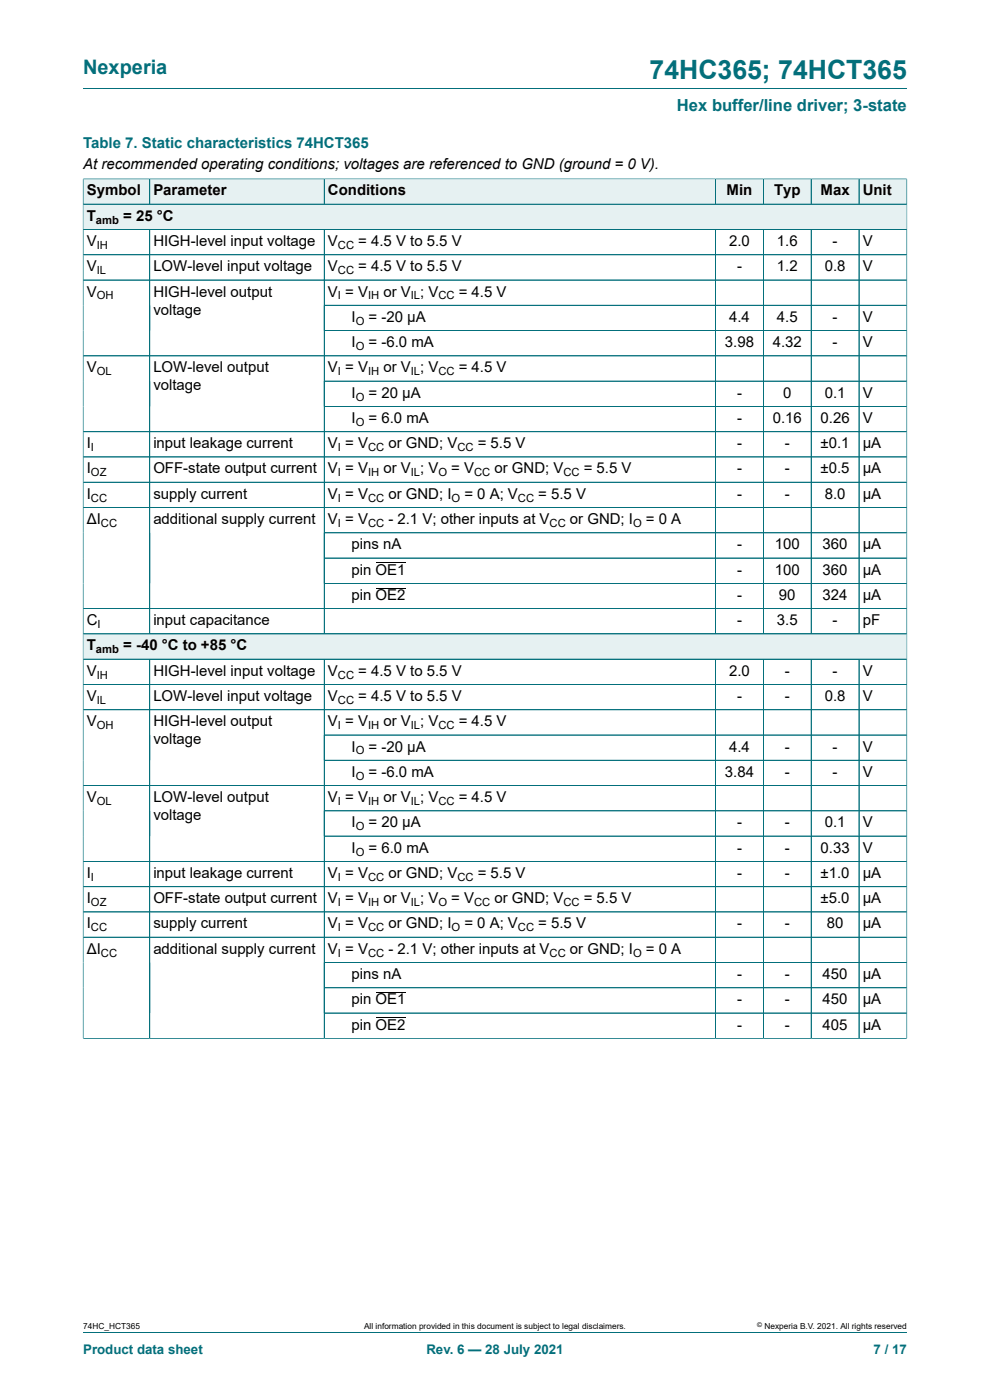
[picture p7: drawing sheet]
<svg xmlns="http://www.w3.org/2000/svg" width="210mm" height="297mm" viewBox="0 0 210 297" stroke-linecap="round" stroke-linejoin="round" font-family="sans-serif">
<defs><g id="words">
<text font-size="5.6" fill="#036f7b" x="137.8" y="16.8">74HC365; 74HCT365</text>
<text font-size="4.2" fill="#036f7b" x="17.6" y="15.6">Nexperia</text>
<text font-size="3.5" fill="#036f7b" x="143.6" y="23.7">Hex buffer/line driver; 3-state</text>
<text font-size="3.2" fill="#036f7b" x="17.6" y="31.3">Table 7. Static characteristics 74HCT365</text>
<g font-size="3.2">
<text x="17.6" y="35.8">At recommended operating conditions; voltages are referenced to GND (ground = 0 V).</text>
<text x="18.4" y="41.5">Symbol</text>
<text x="32.5" y="41.5">Parameter</text>
<text x="69.6" y="41.5">Conditions</text>
<text x="154.1" y="41.5">Min</text>
<text x="164.2" y="41.5">Typ</text>
<text x="174.1" y="41.5">Max</text>
<text x="183" y="41.5">Unit</text>
<text x="18.4" y="46.8">T</text>
<text x="26.1" y="46.8">= 25 °C</text>
<text x="18.4" y="52.2">V</text>
<text x="32.5" y="52.2">HIGH-level input voltage</text>
<text x="69.6" y="52.2">V</text>
<text x="76" y="52.2">= 4.5 V to 5.5 V</text>
<text x="154.7" y="52.2">2.0</text>
<text x="164.8" y="52.2">1.6</text>
<text x="176.6" y="52.2">-</text>
<text x="183" y="52.2">V</text>
<text x="18.4" y="57.5">V</text>
<text x="32.5" y="57.5">LOW-level input voltage</text>
<text x="69.6" y="57.5">V</text>
<text x="76" y="57.5">= 4.5 V to 5.5 V</text>
<text x="156.3" y="57.5">-</text>
<text x="164.8" y="57.5">1.2</text>
<text x="174.9" y="57.5">0.8</text>
<text x="183" y="57.5">V</text>
<text x="18.4" y="62.9">V</text>
<text x="32.5" y="62.9">HIGH-level output</text>
<text x="69.6" y="62.9">V = V</text>
<text x="81.3" y="62.9">or V ; V</text>
<text x="97.3" y="62.9">= 4.5 V</text>
<text x="32.5" y="66.7">voltage</text>
<text x="74.6" y="68.3">I</text>
<text x="78.2" y="68.3">= -20 μA</text>
<text x="154.7" y="68.3">4.4</text>
<text x="164.8" y="68.3">4.5</text>
<text x="176.6" y="68.3">-</text>
<text x="183" y="68.3">V</text>
<text x="74.6" y="73.6">I</text>
<text x="78.2" y="73.6">= -6.0 mA</text>
<text x="153.8" y="73.6">3.98</text>
<text x="163.9" y="73.6">4.32</text>
<text x="176.6" y="73.6">-</text>
<text x="183" y="73.6">V</text>
<text x="18.4" y="79">V</text>
<text x="32.5" y="79">LOW-level output</text>
<text x="32.5" y="82.8">voltage</text>
<text x="69.6" y="79">V = V</text>
<text x="81.3" y="79">or V ; V</text>
<text x="97.3" y="79">= 4.5 V</text>
<text x="74.6" y="84.4">I</text>
<text x="74.6" y="89.7">I</text>
<text x="78.2" y="84.4">= 20 μA</text>
<text x="78.2" y="89.7">= 6.0 mA</text>
<text x="156.3" y="84.4">-</text>
<text x="156.3" y="89.7">-</text>
<text x="163.9" y="89.7">0.16</text>
<text x="166.1" y="84.4">0</text>
<text x="174.1" y="89.7">0.26</text>
<text x="174.9" y="84.4">0.1</text>
<text x="183" y="84.4">V</text>
<text x="183" y="89.7">V</text>
<text x="18.4" y="95.1">I</text>
<text x="32.5" y="95.1">input leakage current</text>
<text x="69.6" y="95.1">V = V</text>
<text x="82.4" y="95.1">or GND; V</text>
<text x="101.3" y="95.1">= 5.5 V</text>
<text x="156.3" y="95.1">-</text>
<text x="166.5" y="95.1">-</text>
<text x="174.1" y="95.1">±0.1</text>
<text x="183" y="95.1">μA</text>
<text x="18.4" y="100.4">I</text>
<text x="32.5" y="100.4">OFF-state output current</text>
<text x="69.6" y="100.4">V = V</text>
<text x="81.3" y="100.4">or V ; V</text>
<text x="95.7" y="100.4">= V</text>
<text x="104.9" y="100.4">or GND; V</text>
<text x="123.8" y="100.4">= 5.5 V</text>
<text x="156.3" y="100.4">-</text>
<text x="166.5" y="100.4">-</text>
<text x="174.1" y="100.4">±0.5</text>
<text x="183" y="100.4">μA</text>
<text x="18.4" y="105.8">I</text>
<text x="32.5" y="105.8">supply current</text>
<text x="69.6" y="105.8">V = V</text>
<text x="82.4" y="105.8">or GND; I</text>
<text x="98.5" y="105.8">= 0 A; V</text>
<text x="114.2" y="105.8">= 5.5 V</text>
<text x="156.3" y="105.8">-</text>
<text x="166.5" y="105.8">-</text>
<text x="174.9" y="105.8">8.0</text>
<text x="183" y="105.8">μA</text>
<text x="18.4" y="111.2">ΔI</text>
<text x="32.5" y="111.2">additional supply current</text>
<text x="69.6" y="111.2">V = V</text>
<text x="82.4" y="111.2">- 2.1 V; other inputs at V</text>
<text x="120.9" y="111.2">or GND; I</text>
<text x="137" y="111.2">= 0 A</text>
<text x="74.6" y="116.5">pins nA</text>
<text x="156.3" y="116.5">-</text>
<text x="164.4" y="116.5">100</text>
<text x="174.5" y="116.5">360</text>
<text x="183" y="116.5">μA</text>
<text x="74.6" y="121.9">pin OE1</text>
<text x="156.3" y="121.9">-</text>
<text x="164.4" y="121.9">100</text>
<text x="174.5" y="121.9">360</text>
<text x="183" y="121.9">μA</text>
<text x="74.6" y="127.3">pin OE2</text>
<text x="156.3" y="127.3">-</text>
<text x="165.2" y="127.3">90</text>
<text x="174.5" y="127.3">324</text>
<text x="183" y="127.3">μA</text>
<text x="18.4" y="132.6">C</text>
<text x="18.4" y="138">T</text>
<text x="26.1" y="138">= -40 °C to +85 °C</text>
<text x="32.5" y="132.6">input capacitance</text>
<text x="156.3" y="132.6">-</text>
<text x="164.8" y="132.6">3.5</text>
<text x="176.6" y="132.6">-</text>
<text x="183" y="132.6">pF</text>
<text x="18.4" y="143.3">V</text>
<text x="32.5" y="143.3">HIGH-level input voltage</text>
<text x="69.6" y="143.3">V</text>
<text x="76" y="143.3">= 4.5 V to 5.5 V</text>
<text x="154.7" y="143.3">2.0</text>
<text x="166.5" y="143.3">-</text>
<text x="176.6" y="143.3">-</text>
<text x="183" y="143.3">V</text>
<text x="18.4" y="148.7">V</text>
<text x="32.5" y="148.7">LOW-level input voltage</text>
<text x="69.6" y="148.7">V</text>
<text x="76" y="148.7">= 4.5 V to 5.5 V</text>
<text x="156.3" y="148.7">-</text>
<text x="166.5" y="148.7">-</text>
<text x="174.9" y="148.7">0.8</text>
<text x="183" y="148.7">V</text>
<text x="18.4" y="154.1">V</text>
<text x="32.5" y="154.1">HIGH-level output</text>
<text x="69.6" y="154.1">V = V</text>
<text x="81.3" y="154.1">or V ; V</text>
<text x="97.3" y="154.1">= 4.5 V</text>
<text x="32.5" y="157.9">voltage</text>
<text x="74.6" y="159.4">I</text>
<text x="78.2" y="159.4">= -20 μA</text>
<text x="154.7" y="159.4">4.4</text>
<text x="166.5" y="159.4">-</text>
<text x="176.6" y="159.4">-</text>
<text x="183" y="159.4">V</text>
<text x="74.6" y="164.8">I</text>
<text x="78.2" y="164.8">= -6.0 mA</text>
<text x="153.8" y="164.8">3.84</text>
<text x="166.5" y="164.8">-</text>
<text x="176.6" y="164.8">-</text>
<text x="183" y="164.8">V</text>
<text x="18.4" y="170.2">V</text>
<text x="32.5" y="170.2">LOW-level output</text>
<text x="32.5" y="174">voltage</text>
<text x="69.6" y="170.2">V = V</text>
<text x="81.3" y="170.2">or V ; V</text>
<text x="97.3" y="170.2">= 4.5 V</text>
<text x="74.6" y="175.5">I</text>
<text x="78.2" y="175.5">= 20 μA</text>
<text x="156.3" y="175.5">-</text>
<text x="166.5" y="175.5">-</text>
<text x="174.9" y="175.5">0.1</text>
<text x="183" y="175.5">V</text>
<text x="74.6" y="180.9">I</text>
<text x="78.2" y="180.9">= 6.0 mA</text>
<text x="156.3" y="180.9">-</text>
<text x="166.5" y="180.9">-</text>
<text x="174.1" y="180.9">0.33</text>
<text x="183" y="180.9">V</text>
<text x="18.4" y="186.2">I</text>
<text x="18.4" y="191.6">I</text>
<text x="32.5" y="186.2">input leakage current</text>
<text x="32.5" y="191.6">OFF-state output current</text>
<text x="69.6" y="186.2">V = V</text>
<text x="69.6" y="191.6">V = V</text>
<text x="81.3" y="191.6">or V ; V</text>
<text x="82.4" y="186.2">or GND; V</text>
<text x="95.7" y="191.6">= V</text>
<text x="101.3" y="186.2">= 5.5 V</text>
<text x="104.9" y="191.6">or GND; V</text>
<text x="123.8" y="191.6">= 5.5 V</text>
<text x="156.3" y="186.2">-</text>
<text x="166.5" y="186.2">-</text>
<text x="174.1" y="186.2">±1.0</text>
<text x="174.1" y="191.6">±5.0</text>
<text x="183" y="186.2">μA</text>
<text x="183" y="191.6">μA</text>
<text x="18.4" y="197">I</text>
<text x="32.5" y="197">supply current</text>
<text x="69.6" y="197">V = V</text>
<text x="82.4" y="197">or GND; I</text>
<text x="98.5" y="197">= 0 A; V</text>
<text x="114.2" y="197">= 5.5 V</text>
<text x="156.3" y="197">-</text>
<text x="166.5" y="197">-</text>
<text x="175.4" y="197">80</text>
<text x="183" y="197">μA</text>
<text x="18.4" y="202.3">ΔI</text>
<text x="32.5" y="202.3">additional supply current</text>
<text x="69.6" y="202.3">V = V</text>
<text x="82.4" y="202.3">- 2.1 V; other inputs at V</text>
<text x="120.9" y="202.3">or GND; I</text>
<text x="137" y="202.3">= 0 A</text>
<text x="74.6" y="207.7">pins nA</text>
<text x="156.3" y="207.7">-</text>
<text x="166.5" y="207.7">-</text>
<text x="174.5" y="207.7">450</text>
<text x="183" y="207.7">μA</text>
<text x="74.6" y="213.1">pin OE1</text>
<text x="156.3" y="213.1">-</text>
<text x="166.5" y="213.1">-</text>
<text x="174.5" y="213.1">450</text>
<text x="183" y="213.1">μA</text>
<text x="74.6" y="218.4">pin OE2</text>
<text x="156.3" y="218.4">-</text>
<text x="166.5" y="218.4">-</text>
<text x="174.5" y="218.4">405</text>
<text x="183" y="218.4">μA</text>
</g>
<g font-size="2.8" fill="#036f7b">
<text x="17.6" y="287.2">Product data sheet</text>
<text x="90.4" y="287.2">Rev. 6 — 28 July 2021</text>
<text x="185.3" y="287.2">7 / 17</text>
</g>
<g font-size="2.4">
<text x="20.4" y="47.4">amb</text>
<text x="20.5" y="52.8">IH</text>
<text x="71.7" y="52.8">CC</text>
<text x="20.5" y="58.2">IL</text>
<text x="71.7" y="58.2">CC</text>
<text x="20.5" y="63.5">OH</text>
<text x="71.7" y="63.5">I</text>
<text x="78.1" y="63.5">IH</text>
<text x="87.1" y="63.5">IL</text>
<text x="93" y="63.5">CC</text>
<text x="75.4" y="68.9">O</text>
<text x="75.4" y="74.3">O</text>
<text x="20.5" y="79.6">OL</text>
<text x="71.7" y="79.6">I</text>
<text x="78.1" y="79.6">IH</text>
<text x="87.1" y="79.6">IL</text>
<text x="93" y="79.6">CC</text>
<text x="75.4" y="85">O</text>
<text x="19.3" y="95.7">I</text>
<text x="71.7" y="95.7">I</text>
<text x="75.4" y="90.3">O</text>
<text x="78.1" y="95.7">CC</text>
<text x="97" y="95.7">CC</text>
<text x="19.3" y="101.1">OZ</text>
<text x="71.7" y="101.1">I</text>
<text x="78.1" y="101.1">IH</text>
<text x="87.1" y="101.1">IL</text>
<text x="93" y="101.1">O</text>
<text x="100.6" y="101.1">CC</text>
<text x="119.5" y="101.1">CC</text>
<text x="19.3" y="106.4">CC</text>
<text x="71.7" y="106.4">I</text>
<text x="78.1" y="106.4">CC</text>
<text x="95.8" y="106.4">O</text>
<text x="109.9" y="106.4">CC</text>
<text x="21.4" y="111.8">CC</text>
<text x="71.7" y="111.8">I</text>
<text x="78.1" y="111.8">CC</text>
<text x="116.6" y="111.8">CC</text>
<text x="134.3" y="111.8">O</text>
<text x="20.7" y="133.2">I</text>
<text x="20.4" y="138.6">amb</text>
<text x="20.5" y="144">IH</text>
<text x="71.7" y="144">CC</text>
<text x="20.5" y="149.3">IL</text>
<text x="71.7" y="149.3">CC</text>
<text x="20.5" y="154.7">OH</text>
<text x="71.7" y="154.7">I</text>
<text x="78.1" y="154.7">IH</text>
<text x="87.1" y="154.7">IL</text>
<text x="93" y="154.7">CC</text>
<text x="75.4" y="160">O</text>
<text x="75.4" y="165.4">O</text>
<text x="20.5" y="170.8">OL</text>
<text x="71.7" y="170.8">I</text>
<text x="78.1" y="170.8">IH</text>
<text x="87.1" y="170.8">IL</text>
<text x="93" y="170.8">CC</text>
<text x="75.4" y="176.1">O</text>
<text x="75.4" y="181.5">O</text>
<text x="19.3" y="186.9">I</text>
<text x="71.7" y="186.9">I</text>
<text x="78.1" y="186.9">CC</text>
<text x="97" y="186.9">CC</text>
<text x="19.3" y="192.2">OZ</text>
<text x="19.3" y="197.6">CC</text>
<text x="71.7" y="192.2">I</text>
<text x="71.7" y="197.6">I</text>
<text x="78.1" y="192.2">IH</text>
<text x="78.1" y="197.6">CC</text>
<text x="87.1" y="192.2">IL</text>
<text x="93" y="192.2">O</text>
<text x="95.8" y="197.6">O</text>
<text x="100.6" y="192.2">CC</text>
<text x="109.9" y="197.6">CC</text>
<text x="119.5" y="192.2">CC</text>
<text x="21.4" y="202.9">CC</text>
<text x="71.7" y="202.9">I</text>
<text x="78.1" y="202.9">CC</text>
<text x="116.6" y="202.9">CC</text>
<text x="134.3" y="202.9">O</text>
</g>
<g font-size="1.8">
<text x="17.6" y="282">74HC_HCT365</text>
<text x="77.2" y="282">All information provided in this document is subject to legal disclaimers.</text>
<text x="162.2" y="282">Nexperia B.V. 2021. All rights reserved</text>
</g>
<text font-size="1.4" x="160.6" y="281.6">©</text>
</g></defs>
<path d="M17.6 18.8h174.8" fill="none" stroke="#036f7b" stroke-width=".21"/>
<path d="M17.7 38h14v5.3h-14z" fill="#e6f1f2"/>
<path d="M17.6 37.9v5.4h14.1v-5.3h-14.1" fill="none" stroke="#036f7b" stroke-width=".21"/>
<path d="M31.8 38h36.9v5.3h-36.9z" fill="#e6f1f2"/>
<path d="M31.7 38h120.1v5.3h-120.1zM68.8 38v5.3" fill="none" stroke="#036f7b" stroke-width=".21"/>
<g fill="#e6f1f2">
<path d="M68.9 38h82.8v5.3h-82.8z"/>
<path d="M151.9 38h10v5.3h-10z"/>
</g>
<path d="M151.8 38h10.1v5.3h-10.1z" fill="none" stroke="#036f7b" stroke-width=".21"/>
<path d="M162 38h10v5.3h-10z" fill="#e6f1f2"/>
<path d="M161.9 38h10.2v5.3h-10.2z" fill="none" stroke="#036f7b" stroke-width=".21"/>
<path d="M172.1 38h10v5.3h-10z" fill="#e6f1f2"/>
<path d="M172.1 38h10.1v5.3h-10.1z" fill="none" stroke="#036f7b" stroke-width=".21"/>
<path d="M182.3 38h10v5.3h-10z" fill="#e6f1f2"/>
<path d="M192.4 37.9v10.8h-174.8v-5.4h174.8M192.4 38h-10.2v5.3" fill="none" stroke="#036f7b" stroke-width=".21"/>
<path d="M17.7 43.4h174.6v5.2h-174.6z" fill="#e6f1f2"/>
<g fill="none" stroke="#036f7b" stroke-width=".21">
<path d="M17.6 48.7h174.8v91.1h-174.8zM17.6 54h174.8M17.6 59.4h174.8M31.7 48.7v85.8M68.8 48.7v85.8M151.8 48.7v85.8M161.9 48.7v85.8M172.1 48.7v85.8M182.2 48.7v85.8M17.6 75.5h174.8M68.8 64.8h123.6M68.8 70.1h123.6"/>
<path d="M17.6 91.6h174.8M68.8 80.9h123.6M68.8 86.2h123.6M192.4 96.9h-174.8M17.6 102.3h174.8M17.6 107.7h174.8M68.8 113h123.6M68.8 118.4h123.6M17.6 129.1h174.8M17.6 134.5h174.8M192.4 123.8h-123.6"/>
</g>
<path d="M79.7 119.4h6.3M79.7 124.8h6.3" fill="none" stroke="#000" stroke-width=".21"/>
<path d="M17.7 134.5h174.6v5.3h-174.6z" fill="#e6f1f2"/>
<g fill="none" stroke="#036f7b" stroke-width=".21">
<path d="M17.6 38v182.3M17.7 38h174.6M31.7 38v5.3M68.8 38v5.3M151.8 38v5.3M161.9 38v5.3M172.1 38v5.3M182.2 38v5.3M192.4 38v182.3M17.7 43.3h174.6M17.7 48.7h174.6M17.7 54h174.6"/>
<path d="M17.7 59.4h174.6M31.7 48.8v85.6M68.8 48.8v85.6M151.8 48.8v85.6M161.9 48.8v85.6M172.1 48.8v85.6M182.2 48.8v85.6M17.7 75.5h174.6M68.9 70.1h123.4M192.3 64.8h-123.4M17.7 91.6h174.6M68.9 80.9h123.4"/>
<path d="M192.3 96.9h-174.6M192.3 86.2h-123.4M17.7 102.3h174.6M17.7 107.7h174.6M68.9 118.4h123.4M192.3 113h-123.4M17.6 139.8h174.8M17.7 129.1h174.6M17.7 134.5h174.6M31.7 139.8v80.5M68.8 139.8v80.5M151.8 139.8v80.5"/>
<path d="M161.9 139.8v80.5M172.1 139.8v80.5M182.2 139.8v80.5M192.3 123.8h-123.4M17.6 145.2h174.8M68.8 155.9h123.6M192.4 150.6h-174.8M68.8 172h123.6M192.4 161.3h-123.6M192.4 166.7h-174.8M192.4 177.4h-123.6M17.6 182.7h174.8"/>
<path d="M17.6 198.8h174.8M192.4 188.1h-174.8M192.4 193.5h-174.8M68.8 209.5h123.6M192.4 204.2h-123.6M192.4 214.9h-123.6M192.4 220.3h-174.8M17.6 282.6h174.8"/>
</g>
<path d="M79.7 210.6h6.3M79.7 215.9h6.3" fill="none" stroke="#000" stroke-width=".21"/>
<use href="#words"/>
</svg>
